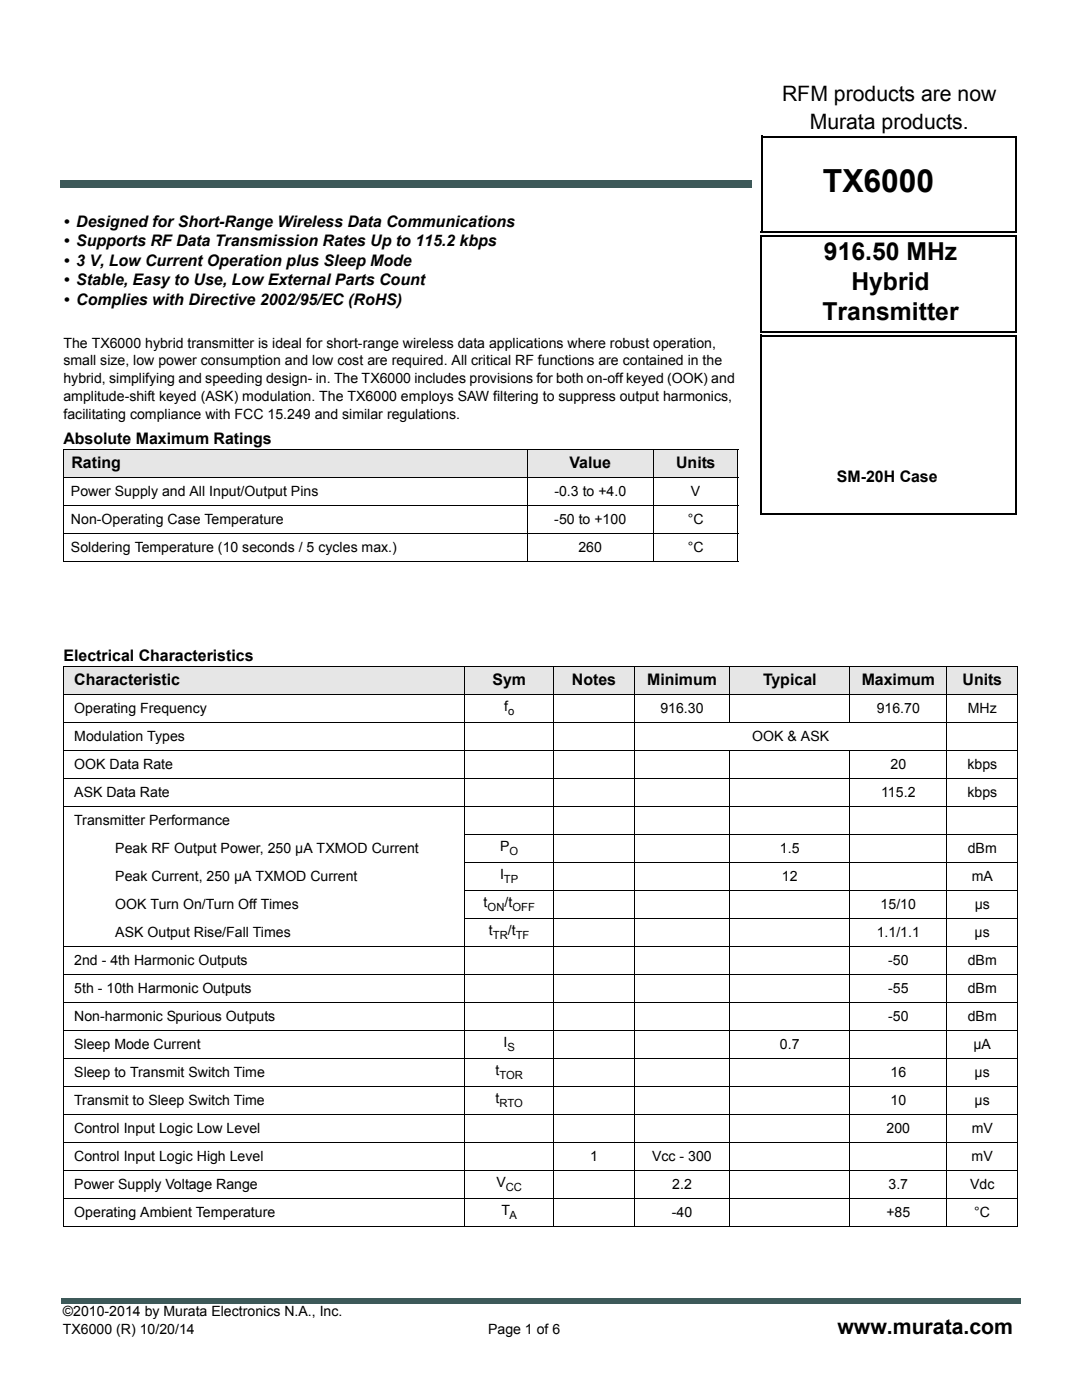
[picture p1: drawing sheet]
<svg xmlns="http://www.w3.org/2000/svg" width="216mm" height="279mm" viewBox="0 0 216 279" stroke-linecap="round" stroke-linejoin="round" font-family="sans-serif">
<defs><g id="words">
<text font-size="6.3" x="164.2" y="38.3">TX6000</text>
<g font-size="4.9">
<text x="164.4" y="51.8">916.50 MHz</text>
<text x="169.9" y="57.8">Hybrid</text>
<text x="164.1" y="63.8">Transmitter</text>
</g>
<g font-size="4.2">
<text x="156" y="20.1">RFM products are now</text>
<text x="161.6" y="25.7">Murata products.</text>
<text x="167.1" y="266.2">www.murata.com</text>
</g>
<g font-size="3.2">
<text x="12.7" y="45.3">• Designed for Short-Range Wireless Data Communications</text>
<text x="12.7" y="49.2">• Supports RF Data Transmission Rates Up to 115.2 kbps</text>
<text x="12.7" y="53.1">• 3 V, Low Current Operation plus Sleep Mode</text>
<text x="12.7" y="56.9">• Stable, Easy to Use, Low External Parts Count</text>
<text x="12.7" y="60.8">• Complies with Directive 2002/95/EC (RoHS)</text>
<text x="12.7" y="88.7">Absolute Maximum Ratings</text>
<text x="14.2" y="93.4">Rating</text>
<text x="113.7" y="93.4">Value</text>
<text x="134.9" y="93.4">Units</text>
<text x="167" y="96.2">SM-20H Case</text>
<text x="12.7" y="132">Electrical Characteristics</text>
<text x="14.8" y="136.7">Characteristic</text>
<text x="98.3" y="136.7">Sym</text>
<text x="114.1" y="136.7">Notes</text>
<text x="129.1" y="136.7">Minimum</text>
<text x="152.3" y="136.7">Typical</text>
<text x="171.9" y="136.7">Maximum</text>
<text x="192.1" y="136.7">Units</text>
</g>
<g font-size="2.8">
<text x="12.7" y="69.4">The TX6000 hybrid transmitter is ideal for short-range wireless data applications where robust operation,</text>
<text x="12.7" y="72.9">small size, low power consumption and low cost are required. All critical RF functions are contained in the</text>
<text x="12.7" y="76.5">hybrid, simplifying and speeding design- in. The TX6000 includes provisions for both on-off keyed (OOK) and</text>
<text x="12.7" y="80">amplitude-shift keyed (ASK) modulation. The TX6000 employs SAW filtering to suppress output harmonics,</text>
<text x="12.7" y="83.5">facilitating compliance with FCC 15.249 and similar regulations.</text>
<text x="14.2" y="99">Power Supply and All Input/Output Pins</text>
<text x="110.6" y="99">-0.3 to +4.0</text>
<text x="137.9" y="99">V</text>
<text x="14.2" y="104.5">Non-Operating Case Temperature</text>
<text x="110.6" y="104.5">-50 to +100</text>
<text x="137.2" y="104.5">°C</text>
<text x="14.2" y="110.1">Soldering Temperature (10 seconds / 5 cycles max.)</text>
<text x="115.4" y="110.1">260</text>
<text x="137.2" y="110.1">°C</text>
<text x="14.8" y="142.2">Operating Frequency</text>
<text x="100.6" y="142">f</text>
<text x="131.8" y="142.2">916.30</text>
<text x="174.9" y="142.2">916.70</text>
<text x="193.1" y="142.2">MHz</text>
<text x="14.8" y="147.8">Modulation Types</text>
<text x="150.1" y="147.8">OOK &amp; ASK</text>
<text x="14.8" y="153.4">OOK Data Rate</text>
<text x="177.7" y="153.4">20</text>
<text x="193" y="153.4">kbps</text>
<text x="14.8" y="159">ASK Data Rate</text>
<text x="175.8" y="159">115.2</text>
<text x="193" y="159">kbps</text>
<text x="14.8" y="164.6">Transmitter Performance</text>
<text x="23" y="170.2">Peak RF Output Power, 250 µA TXMOD Current</text>
<text x="99.8" y="169.9">P</text>
<text x="155.6" y="170.2">1.5</text>
<text x="193.1" y="170.2">dBm</text>
<text x="23" y="175.7">Peak Current, 250 µA TXMOD Current</text>
<text x="99.8" y="175.5">I</text>
<text x="156" y="175.7">12</text>
<text x="193.9" y="175.7">mA</text>
<text x="23" y="181.3">OOK Turn On/Turn Off Times</text>
<text x="96.5" y="181.1">t</text>
<text x="100.7" y="181.1">/t</text>
<text x="175.7" y="181.3">15/10</text>
<text x="194.5" y="181.3">µs</text>
<text x="23" y="186.9">ASK Output Rise/Fall Times</text>
<text x="97.6" y="186.7">t</text>
<text x="101.3" y="186.7">/t</text>
<text x="174.9" y="186.9">1.1/1.1</text>
<text x="194.5" y="186.9">µs</text>
<text x="14.8" y="192.5">2nd - 4th Harmonic Outputs</text>
<text x="177.2" y="192.5">-50</text>
<text x="193.1" y="192.5">dBm</text>
<text x="14.8" y="198.1">5th - 10th Harmonic Outputs</text>
<text x="14.8" y="203.7">Non-harmonic Spurious Outputs</text>
<text x="177.2" y="198.1">-55</text>
<text x="177.2" y="203.7">-50</text>
<text x="193.1" y="198.1">dBm</text>
<text x="193.1" y="203.7">dBm</text>
<text x="14.8" y="209.3">Sleep Mode Current</text>
<text x="100.5" y="209">I</text>
<text x="155.6" y="209.3">0.7</text>
<text x="194.2" y="209.3">µA</text>
<text x="14.8" y="214.9">Sleep to Transmit Switch Time</text>
<text x="98.9" y="214.6">t</text>
<text x="177.7" y="214.9">16</text>
<text x="194.5" y="214.9">µs</text>
<text x="14.8" y="220.5">Transmit to Sleep Switch Time</text>
<text x="98.9" y="220.2">t</text>
<text x="177.7" y="220.5">10</text>
<text x="194.5" y="220.5">µs</text>
<text x="14.8" y="226">Control Input Logic Low Level</text>
<text x="176.9" y="226">200</text>
<text x="193.9" y="226">mV</text>
<text x="14.8" y="231.6">Control Input Logic High Level</text>
<text x="117.7" y="231.6">1</text>
<text x="130.1" y="231.6">Vcc - 300</text>
<text x="193.9" y="231.6">mV</text>
<text x="14.8" y="237.2">Power Supply Voltage Range</text>
<text x="99.1" y="237">V</text>
<text x="134.1" y="237.2">2.2</text>
<text x="177.3" y="237.2">3.7</text>
<text x="193.6" y="237.2">Vdc</text>
<text x="14.8" y="242.8">Operating Ambient Temperature</text>
<text x="100.1" y="242.5">T</text>
<text x="134" y="242.8">-40</text>
<text x="176.9" y="242.8">+85</text>
<text x="194.4" y="242.8">°C</text>
<text x="12.5" y="262.7">©2010-2014 by Murata Electronics N.A., Inc.</text>
<text x="12.5" y="266.2">TX6000 (R) 10/20/14</text>
<text x="97.4" y="266.2">Page 1 of 6</text>
</g>
<g font-size="2.2">
<text x="101.4" y="142.7">o</text>
<text x="101.7" y="170.6">O</text>
<text x="100.6" y="176.2">TP</text>
<text x="97.3" y="181.8">ON</text>
<text x="102.2" y="181.8">OFF</text>
<text x="98.3" y="187.4">TR</text>
<text x="102.9" y="187.4">TF</text>
<text x="101.3" y="209.7">S</text>
<text x="99.7" y="215.3">TOR</text>
<text x="99.7" y="220.9">RTO</text>
<text x="100.9" y="237.7">CC</text>
<text x="101.6" y="243.2">A</text>
</g>
</g></defs>
<g fill="#3d5959">
<path d="M12.2 259.2h.5v1.1h-.5z"/>
<path d="M12.7 259.2h191v1.1h-191z"/>
</g>
<path d="M152 27.3h50.9M152 27.1v19.2M202.7 27.2v19.3M151.8 46.3h50.9M151.9 47.2h50.9M151.9 47v19.2M202.7 47.2v19.2M151.7 66.2h50.9M151.9 67h51M151.9 66.8v35.8M202.7 67v35.8M151.7 102.6h51" fill="none" stroke="#000" stroke-width=".36"/>
<path d="M12.1 13h39.9v14h-39.9z" fill="#fff"/>
<g fill="#3d5959">
<path d="M12 36.1h.7v1.4h-.7z"/>
<path d="M12.7 36.1h137.2v1.4h-137.2z"/>
</g>
<g fill="#e6e6e6">
<path d="M12.7 89.7h92.5v5.6h-92.5z"/>
<path d="M105.2 89.7h25.2v5.6h-25.2z"/>
<path d="M130.4 89.7h16.8v5.6h-16.8z"/>
</g>
<path d="M12.6 89.7h134.7M12.6 95.3h134.7M12.7 89.8v22.2M105.2 89.7v22.5M130.4 89.7v22.5M147.2 89.8v22.2M12.6 100.9h134.7M12.6 106.5h134.7M12.6 112.1h134.7" fill="none" stroke="#000" stroke-width=".2"/>
<g fill="#e6e6e6">
<path d="M12.7 133h80.1v5.6h-80.1z"/>
<path d="M92.8 133h17.7v5.6h-17.7z"/>
<path d="M110.5 133h16.1v5.6h-16.1z"/>
<path d="M126.6 133h19v5.6h-19z"/>
<path d="M145.6 133h24v5.6h-24z"/>
<path d="M169.6 133h19.4v5.6h-19.4z"/>
<path d="M189 133h14.1v5.6h-14.1z"/>
</g>
<g fill="none" stroke="#000" stroke-width=".2">
<path d="M12.6 133h190.5M12.6 138.6h190.5M12.7 133.1v111.6M92.8 132.9v112M110.5 132.9v112M126.6 132.9v112M145.6 132.9v11.4M169.6 132.9v11.4M189 132.9v112M203.1 133.1v111.6M12.6 144.2h190.5M12.6 149.8h190.5"/>
<path d="M12.6 155.4h190.5M145.6 149.7v95.2M169.6 149.7v95.2M12.6 161h190.5M92.7 166.5h110.4M92.7 172.1h110.4M92.7 177.7h110.4M12.6 188.9h190.5M12.6 194.5h190.5M92.7 183.3h110.4M12.6 200.1h190.5M12.6 205.7h190.5"/>
<path d="M12.6 211.2h190.5M12.6 216.8h190.5M12.6 222.4h190.5M12.6 228h190.5M12.6 233.6h190.5M12.6 239.2h190.5M12.6 244.8h190.5"/>
</g>
<g fill="#fff">
<path d="M155.9 67.6h40.3v24.7h-40.3z"/>
<path d="M162.3 67.6h28.3v23.8h-28.3z"/>
</g>
<use href="#words"/>
</svg>
